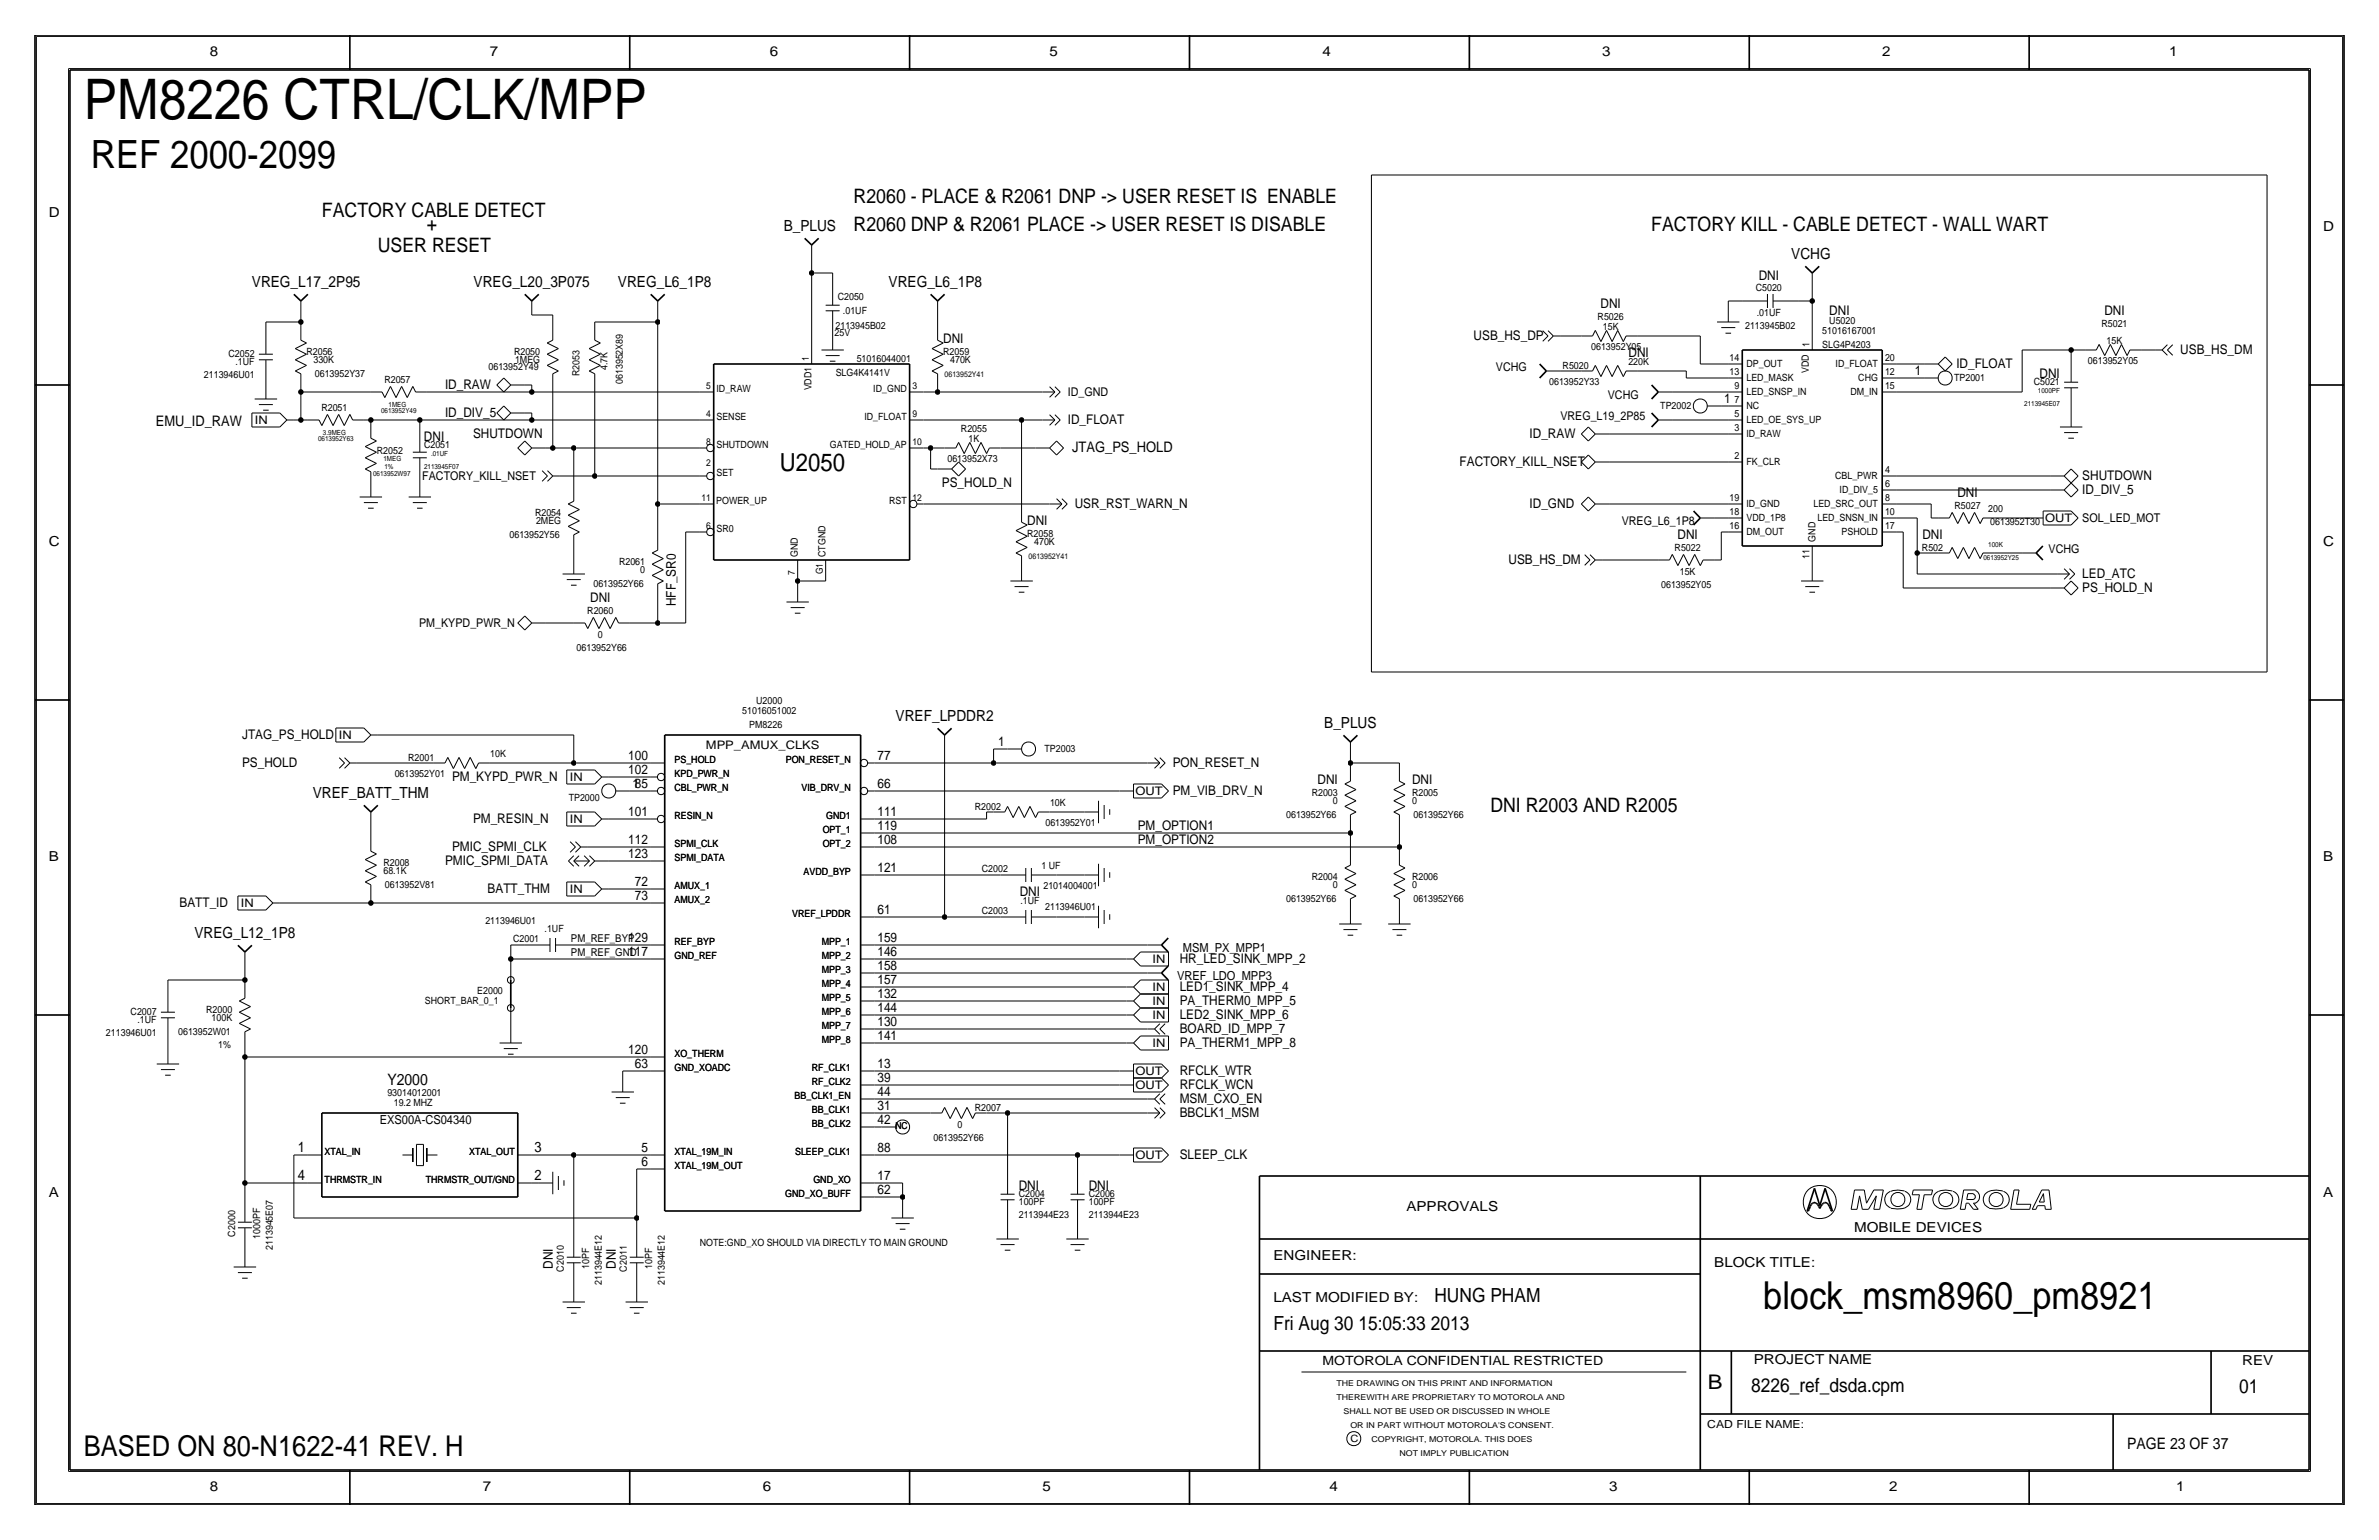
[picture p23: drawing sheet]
<svg xmlns="http://www.w3.org/2000/svg" width="432mm" height="279mm" viewBox="0 0 432 279" stroke-linecap="round" stroke-linejoin="round" font-family="sans-serif">
<defs><g id="words">
<text font-size="10.1" x="15.2" y="21.6">PM8226 CTRL/CLK/MPP</text>
<text font-size="7.1" x="16.5" y="30.5">REF 2000-2099</text>
<text font-size="7" x="320" y="237.5">block_msm8960_pm8921</text>
<text font-size="5.2" x="15.2" y="264.2">BASED ON 80-N1622-41 REV. H</text>
<text font-size="4.5" x="141.5" y="85.4">U2050</text>
<text font-size="3.7" x="310" y="252.1">B</text>
<g font-size="3.6">
<text x="58.4" y="39.4">FACTORY CABLE DETECT</text>
<text x="77.5" y="41.9">+</text>
<text x="154.9" y="41.9">R2060 DNP &amp; R2061 PLACE -&gt; USER RESET IS DISABLE</text>
<text x="154.9" y="36.8">R2060 - PLACE &amp; R2061 DNP -&gt; USER RESET IS ENABLE</text>
<text x="299.7" y="41.9">FACTORY KILL - CABLE DETECT - WALL WART</text>
<text x="68.6" y="45.7">USER RESET</text>
<text x="270.5" y="147.3">DNI R2003 AND R2005</text>
</g>
<g font-size="3.5">
<text x="260.4" y="236.2">HUNG PHAM</text>
<text x="231.1" y="241.3">Fri Aug 30 15:05:33 2013</text>
<text x="317.9" y="252.6">8226_ref_dsda.cpm</text>
<text x="406.4" y="252.7">01</text>
</g>
<g font-size="2.9">
<text x="70.3" y="196.9">Y2000</text>
<text x="386.1" y="262.9">PAGE 23 OF 37</text>
</g>
<g font-size="2.8">
<text x="142.2" y="41.9">B_PLUS</text>
<text x="325.1" y="47">VCHG</text>
<text x="45.7" y="52.1">VREG_L17_2P95</text>
<text x="86" y="52.1">VREG_L20_3P075</text>
<text x="112.2" y="52.1">VREG_L6_1P8</text>
<text x="161.3" y="52.1">VREG_L6_1P8</text>
<text x="162.6" y="130.8">VREF_LPDDR2</text>
<text x="240.4" y="132.1">B_PLUS</text>
<text x="56.8" y="144.8">VREF_BATT_THM</text>
<text x="35.3" y="170.2">VREG_L12_1P8</text>
</g>
<g font-size="2.6">
<text x="28.3" y="77.3">EMU_ID_RAW</text>
<text x="194.6" y="82">JTAG_PS_HOLD</text>
<text x="54.1" y="209">1</text>
<text x="97" y="209">3</text>
<text x="54.1" y="214.1">4</text>
<text x="97" y="214.1">2</text>
</g>
<g font-size="2.5">
<text x="38.1" y="10.2">8</text>
<text x="88.9" y="10.2">7</text>
<text x="139.7" y="10.2">6</text>
<text x="190.5" y="10.2">5</text>
<text x="240" y="10.2">4</text>
<text x="290.8" y="10.2">3</text>
<text x="341.6" y="10.2">2</text>
<text x="393.7" y="10.2">1</text>
<text x="8.9" y="39.4">D</text>
<text x="421.6" y="41.9">D</text>
<text x="8.9" y="99.1">C</text>
<text x="421.6" y="99.1">C</text>
<text x="8.9" y="156.2">B</text>
<text x="421.6" y="156.2">B</text>
<text x="8.9" y="217.2">A</text>
<text x="255.3" y="219.7">APPROVALS</text>
<text x="421.6" y="217.2">A</text>
<text x="336.5" y="223.5">MOBILE DEVICES</text>
<text x="231.1" y="228.6">ENGINEER:</text>
<text x="311.1" y="229.9">BLOCK TITLE:</text>
<text x="231.1" y="236.2">LAST MODIFIED BY:</text>
<text x="318.3" y="247.5">PROJECT NAME</text>
<text x="407" y="247.6">REV</text>
<text x="38.1" y="270.5">8</text>
<text x="87.6" y="270.5">7</text>
<text x="138.4" y="270.5">6</text>
<text x="189.2" y="270.5">5</text>
<text x="241.3" y="270.5">4</text>
<text x="292.1" y="270.5">3</text>
<text x="342.9" y="270.5">2</text>
<text x="395" y="270.5">1</text>
</g>
<g font-size="2.4">
<text x="319.2" y="50.8">DNI</text>
<text x="290.5" y="55.9">DNI</text>
<text x="332" y="57.2">DNI</text>
<text x="381.9" y="57.2">DNI</text>
<text x="171.2" y="62.2">DNI</text>
<text x="267.5" y="61.7">USB_HS_DP</text>
<text x="295.6" y="64.8">DNI</text>
<text x="395.7" y="64.3">USB_HS_DM</text>
<text x="80.8" y="70.6">ID_RAW</text>
<text x="347.5" y="68.1">1</text>
<text x="355.1" y="66.8">ID_FLOAT</text>
<text x="370.2" y="68.6">DNI</text>
<text x="80.8" y="75.7">ID_DIV_5</text>
<text x="193.8" y="77">ID_FLOAT</text>
<text x="312.9" y="73.2">1</text>
<text x="77" y="80">DNI</text>
<text x="85.9" y="79.5">SHUTDOWN</text>
<text x="277.6" y="79.5">ID_RAW</text>
<text x="170.9" y="88.4">PS_HOLD_N</text>
<text x="264.9" y="84.6">FACTORY_KILL_NSET</text>
<text x="378" y="89.7">ID_DIV_5</text>
<text x="378" y="87.1">SHUTDOWN</text>
<text x="186.4" y="95.2">DNI</text>
<text x="195.1" y="92.2">USR_RST_WARN_N</text>
<text x="277.6" y="92.2">ID_GND</text>
<text x="355.3" y="90.2">DNI</text>
<text x="304.5" y="97.8">DNI</text>
<text x="348.9" y="97.8">DNI</text>
<text x="273.8" y="102.4">USB_HS_DM</text>
<text x="378" y="104.9">LED_ATC</text>
<text x="378" y="107.4">PS_HOLD_N</text>
<text x="107.1" y="109.2">DNI</text>
<text x="122.7" y="110" transform="rotate(-90 122.7 110)">HFF_SR0</text>
<text x="43.9" y="134.1">JTAG_PS_HOLD</text>
<text x="114" y="137.9">100</text>
<text x="159.3" y="137.9">77</text>
<text x="181.2" y="135.4">1</text>
<text x="43.9" y="139.2">PS_HOLD</text>
<text x="82" y="141.7">PM_KYPD_PWR_N</text>
<text x="114" y="140.5">102</text>
<text x="114.8" y="143">185</text>
<text x="159.3" y="143">66</text>
<text x="212.9" y="139.2">PON_RESET_N</text>
<text x="239.1" y="142.2">DNI</text>
<text x="256.3" y="142.2">DNI</text>
<text x="85.9" y="149.4">PM_RESIN_N</text>
<text x="114" y="148.1">101</text>
<text x="159.3" y="148.1">111</text>
<text x="212.9" y="144.3">PM_VIB_DRV_N</text>
<text x="82" y="154.4">PMIC_SPMI_CLK</text>
<text x="114" y="155.7">123</text>
<text x="114" y="153.2">112</text>
<text x="159.3" y="153.2">108</text>
<text x="159.3" y="150.6">119</text>
<text x="206.5" y="153.2">PM_OPTION2</text>
<text x="206.5" y="150.6">PM_OPTION1</text>
<text x="80.8" y="157">PMIC_SPMI_DATA</text>
<text x="115.2" y="160.8">72</text>
<text x="159.3" y="158.2">121</text>
<text x="32.6" y="164.6">BATT_ID</text>
<text x="88.5" y="162.1">BATT_THM</text>
<text x="115.2" y="163.3">73</text>
<text x="159.3" y="165.9">61</text>
<text x="185.1" y="162.6">DNI</text>
<text x="114" y="170.9">129</text>
<text x="114" y="173.5">117</text>
<text x="159.3" y="173.5">146</text>
<text x="159.3" y="170.9">159</text>
<text x="159.3" y="178.6">157</text>
<text x="159.3" y="176">158</text>
<text x="214.1" y="179.8">LED1_SINK_MPP_4</text>
<text x="214.1" y="174.8">HR_LED_SINK_MPP_2</text>
<text x="159.3" y="183.6">144</text>
<text x="159.3" y="181.1">132</text>
<text x="214.1" y="182.4">PA_THERM0_MPP_5</text>
<text x="214.1" y="184.9">LED2_SINK_MPP_6</text>
<text x="114" y="191.3">120</text>
<text x="159.3" y="188.7">141</text>
<text x="159.3" y="186.2">130</text>
<text x="214.1" y="187.5">BOARD_ID_MPP_7</text>
<text x="214.1" y="190">PA_THERM1_MPP_8</text>
<text x="115.2" y="193.8">63</text>
<text x="159.3" y="196.3">39</text>
<text x="159.3" y="193.8">13</text>
<text x="214.1" y="197.6">RFCLK_WCN</text>
<text x="214.1" y="195.1">RFCLK_WTR</text>
<text x="159.3" y="204">42</text>
<text x="159.3" y="198.9">44</text>
<text x="159.3" y="201.4">31</text>
<text x="214.1" y="202.7">BBCLK1_MSM</text>
<text x="214.1" y="200.2">MSM_CXO_EN</text>
<text x="116.4" y="209">5</text>
<text x="159.3" y="209">88</text>
<text x="116.4" y="211.6">6</text>
<text x="159.3" y="214.1">17</text>
<text x="184.9" y="215.9">DNI</text>
<text x="197.6" y="215.9">DNI</text>
<text x="214.1" y="210.3">SLEEP_CLK</text>
<text x="159.3" y="216.7">62</text>
<text x="100.3" y="230.2" transform="rotate(-90 100.3 230.2)">DNI</text>
<text x="111.8" y="230.2" transform="rotate(-90 111.8 230.2)">DNI</text>
</g>
<g font-size="2.3">
<text x="214.7" y="172.7">MSM_PX_MPP1</text>
<text x="213.6" y="177.8">VREF_LDO_MPP3</text>
<text x="68.9" y="204">EXS00A-CS04340</text>
<text x="240" y="247.6">MOTOROLA CONFIDENTIAL RESTRICTED</text>
</g>
<g font-size="2.2">
<text x="193.8" y="71.9">ID_GND</text>
<text x="271.5" y="67.3">VCHG</text>
<text x="283.2" y="76.2">VREG_L19_2P85</text>
<text x="291.8" y="72.4">VCHG</text>
<text x="76.6" y="87.1">FACTORY_KILL_NSET</text>
<text x="294.3" y="95.2">VREG_L6_1P8</text>
<text x="378" y="94.7">SOL_LED_MOT</text>
<text x="371.8" y="100.3">VCHG</text>
<text x="76.1" y="113.8">PM_KYPD_PWR_N</text>
</g>
<g font-size="2.1">
<text x="46.3" y="76.9">IN</text>
<text x="371.2" y="94.8">OUT</text>
<text x="61.5" y="134.1">IN</text>
<text x="128.1" y="135.9">MPP_AMUX_CLKS</text>
<text x="103.4" y="141.7">IN</text>
<text x="103.4" y="149.3">IN</text>
<text x="206.1" y="144.3">OUT</text>
<text x="43.7" y="164.5">IN</text>
<text x="103.4" y="162">IN</text>
<text x="209.2" y="174.7">IN</text>
<text x="209.2" y="179.8">IN</text>
<text x="209.2" y="182.3">IN</text>
<text x="209.2" y="184.9">IN</text>
<text x="209.2" y="189.9">IN</text>
<text x="206.1" y="195.1">OUT</text>
<text x="206.1" y="197.7">OUT</text>
<text x="206.1" y="210.4">OUT</text>
</g>
<g font-size="2">
<text x="103.6" y="170.9">PM_REF_BYP</text>
<text x="103.6" y="173.5">PM_REF_GND</text>
<text x="309.9" y="259.1">CAD FILE NAME:</text>
</g>
<g font-size="1.8">
<text x="318.7" y="52.8">C5020</text>
<text x="151.6" y="59.7">2113945B02</text>
<text x="152.1" y="54.4">C2050</text>
<text x="153" y="56.9">.01UF</text>
<text x="290" y="58.1">R5026</text>
<text x="290.9" y="59.8">15K</text>
<text x="316.7" y="59.7">2113945B02</text>
<text x="318.9" y="57.4">.01UF</text>
<text x="332" y="58.8">U5020</text>
<text x="381.4" y="59.3">R5021</text>
<text x="41.5" y="64.8">C2052</text>
<text x="55.6" y="64.4">R2056</text>
<text x="56.9" y="65.9">330K</text>
<text x="93.3" y="64.4">R2050</text>
<text x="93.5" y="65.9">1MEG</text>
<text x="151.5" y="61">25V</text>
<text x="155.5" y="65.7">51016044001</text>
<text x="171.2" y="64.4">R2059</text>
<text x="172.5" y="65.9">470K</text>
<text x="288.8" y="63.5">0613952Y05</text>
<text x="313.9" y="65.5">14</text>
<text x="328.4" y="63" transform="rotate(-90 328.4 63)">1</text>
<text x="330.8" y="60.6">51016167001</text>
<text x="330.8" y="63.1">SLG4P4203</text>
<text x="342.1" y="65.5">20</text>
<text x="382.4" y="62.3">15K</text>
<text x="37" y="68.6">2113946U01</text>
<text x="42.7" y="66.3">.1UF</text>
<text x="57.2" y="68.4">0613952Y37</text>
<text x="69.8" y="69.5">R2057</text>
<text x="88.7" y="67.2">0613952Y49</text>
<text x="105.2" y="68.2" transform="rotate(-90 105.2 68.2)">R2053</text>
<text x="110.2" y="67.2" transform="rotate(-90 110.2 67.2)">4.7K</text>
<text x="113" y="69.7" transform="rotate(-90 113 69.7)">0613952X89</text>
<text x="130" y="71.1">ID_RAW</text>
<text x="147.3" y="70.8" transform="rotate(-90 147.3 70.8)">VDD1</text>
<text x="151.7" y="68.2">SLG4K4141V</text>
<text x="158.5" y="71.1">ID_GND</text>
<text x="281.2" y="69.8">0613952Y33</text>
<text x="283.6" y="67">R5020</text>
<text x="295.6" y="66.1">220K</text>
<text x="313.9" y="68.1">13</text>
<text x="314.8" y="70.6">9</text>
<text x="317" y="66.5">DP_OUT</text>
<text x="317" y="69.1">LED_MASK</text>
<text x="317" y="71.6">LED_SNSP_IN</text>
<text x="328.3" y="67.7" transform="rotate(-90 328.3 67.7)">VDD</text>
<text x="333.2" y="66.5">ID_FLOAT</text>
<text x="335.9" y="71.6">DM_IN</text>
<text x="337.3" y="69.1">CHG</text>
<text x="342.1" y="70.6">15</text>
<text x="342.1" y="68.1">12</text>
<text x="354.7" y="69.2">TP2001</text>
<text x="369.1" y="69.9">C5021</text>
<text x="379" y="66">0613952Y05</text>
<text x="58.3" y="74.6">R2051</text>
<text x="130" y="76.2">SENSE</text>
<text x="156.9" y="76.2">ID_FLOAT</text>
<text x="301.3" y="74.3">TP2002</text>
<text x="314.8" y="73.2">7</text>
<text x="314.8" y="75.7">5</text>
<text x="317" y="76.7">LED_OE_SYS_UP</text>
<text x="317" y="74.2">NC</text>
<text x="68.4" y="82.3">R2052</text>
<text x="77" y="81.3">C2051</text>
<text x="130" y="81.3">SHUTDOWN</text>
<text x="150.6" y="81.3">GATED_HOLD_AP</text>
<text x="172" y="83.8">0613952X73</text>
<text x="174.4" y="78.4">R2055</text>
<text x="175.8" y="80.1">1K</text>
<text x="314.8" y="83.3">2</text>
<text x="314.8" y="78.2">3</text>
<text x="317" y="79.2">ID_RAW</text>
<text x="130" y="86.4">SET</text>
<text x="317" y="84.3">FK_CLR</text>
<text x="333.1" y="86.9">CBL_PWR</text>
<text x="333.9" y="89.4">ID_DIV_5</text>
<text x="342.1" y="85.9">4</text>
<text x="342.1" y="88.4">6</text>
<text x="97.1" y="93.6">R2054</text>
<text x="97.3" y="95.1">2MEG</text>
<text x="130" y="91.4">POWER_UP</text>
<text x="161.4" y="91.4">RST</text>
<text x="313.9" y="93.5">18</text>
<text x="313.9" y="90.9">19</text>
<text x="317" y="91.9">ID_GND</text>
<text x="317" y="94.5">VDD_1P8</text>
<text x="329.2" y="91.9">LED_SRC_OUT</text>
<text x="329.9" y="94.5">LED_SNSN_IN</text>
<text x="342.1" y="90.9">8</text>
<text x="342.1" y="93.5">10</text>
<text x="354.8" y="92.4">R5027</text>
<text x="360.9" y="92.8">200</text>
<text x="361.2" y="95.2">0613952T30</text>
<text x="92.5" y="97.6">0613952Y56</text>
<text x="130" y="96.5">SR0</text>
<text x="144.8" y="101.1" transform="rotate(-90 144.8 101.1)">GND</text>
<text x="149.9" y="101.1" transform="rotate(-90 149.9 101.1)">CTGND</text>
<text x="186.4" y="97.4">R2058</text>
<text x="187.7" y="98.9">470K</text>
<text x="304" y="100">R5022</text>
<text x="313.9" y="96">16</text>
<text x="317" y="97">DM_OUT</text>
<text x="328.4" y="101.4" transform="rotate(-90 328.4 101.4)">11</text>
<text x="329.5" y="98.3" transform="rotate(-90 329.5 98.3)">GND</text>
<text x="334.3" y="97">PSHOLD</text>
<text x="342.1" y="96">17</text>
<text x="348.8" y="100">R502</text>
<text x="107.7" y="106.5">0613952Y66</text>
<text x="112.4" y="102.5">R2061</text>
<text x="116.2" y="104">0</text>
<text x="301.5" y="106.7">0613952Y05</text>
<text x="304.9" y="104.2">15K</text>
<text x="106.6" y="111.4">R2060</text>
<text x="104.7" y="118.1">0613952Y66</text>
<text x="108.5" y="115.7">0</text>
<text x="134.7" y="129.5">51016051002</text>
<text x="137.3" y="127.7">U2000</text>
<text x="89" y="137.3">10K</text>
<text x="136" y="132.1">PM8226</text>
<text x="189.6" y="136.5">TP2003</text>
<text x="71.6" y="141">0613952Y01</text>
<text x="74.1" y="138.1">R2001</text>
<text x="122.4" y="143.5">CBL_PWR_N</text>
<text x="122.4" y="138.4">PS_HOLD</text>
<text x="122.4" y="141">KPD_PWR_N</text>
<text x="142.6" y="138.4">PON_RESET_N</text>
<text x="145.5" y="143.5">VIB_DRV_N</text>
<text x="103.2" y="145.4">TP2000</text>
<text x="122.4" y="148.6">RESIN_N</text>
<text x="150" y="148.6">GND1</text>
<text x="177" y="147">R2002</text>
<text x="189.7" y="149.9">0613952Y01</text>
<text x="190.6" y="146.2">10K</text>
<text x="233.4" y="148.4">0613952Y66</text>
<text x="238.1" y="144.4">R2003</text>
<text x="241.9" y="145.9">0</text>
<text x="256.3" y="145.9">0</text>
<text x="256.3" y="144.4">R2005</text>
<text x="256.5" y="148.4">0613952Y66</text>
<text x="122.4" y="153.7">SPMI_CLK</text>
<text x="149.3" y="153.7">OPT_2</text>
<text x="149.3" y="151.1">OPT_1</text>
<text x="69.6" y="157.1">R2008</text>
<text x="69.6" y="158.6">68.1K</text>
<text x="69.8" y="161.1">0613952V81</text>
<text x="122.4" y="161.3">AMUX_1</text>
<text x="122.4" y="156.2">SPMI_DATA</text>
<text x="145.8" y="158.7">AVDD_BYP</text>
<text x="178.2" y="158.2">C2002</text>
<text x="189" y="157.7">1 UF</text>
<text x="189.4" y="161.3">21014004001</text>
<text x="238.1" y="159.7">R2004</text>
<text x="241.9" y="161.1">0</text>
<text x="256.3" y="161.1">0</text>
<text x="256.3" y="159.7">R2006</text>
<text x="88.1" y="167.6">2113946U01</text>
<text x="122.4" y="163.8">AMUX_2</text>
<text x="143.8" y="166.4">VREF_LPDDR</text>
<text x="178.2" y="165.9">C2003</text>
<text x="185.2" y="164.1">.1UF</text>
<text x="189.7" y="165.1">2113946U01</text>
<text x="233.4" y="163.7">0613952Y66</text>
<text x="256.5" y="163.7">0613952Y66</text>
<text x="93.1" y="170.9">C2001</text>
<text x="98.8" y="169.2">.1UF</text>
<text x="122.4" y="174">GND_REF</text>
<text x="122.4" y="171.5">REF_BYP</text>
<text x="149.2" y="174">MPP_2</text>
<text x="149.2" y="171.4">MPP_1</text>
<text x="149.2" y="179.1">MPP_4</text>
<text x="149.2" y="176.5">MPP_3</text>
<text x="23.7" y="184.1">C2007</text>
<text x="25" y="185.7">.1UF</text>
<text x="37.4" y="183.8">R2000</text>
<text x="38.4" y="185.3">100K</text>
<text x="77.1" y="182.2">SHORT_BAR_0_1</text>
<text x="86.6" y="180.3">E2000</text>
<text x="149.2" y="184.2">MPP_6</text>
<text x="149.2" y="181.6">MPP_5</text>
<text x="19.2" y="188">2113946U01</text>
<text x="32.3" y="187.8">0613952W01</text>
<text x="39.6" y="190.1">1%</text>
<text x="122.4" y="191.8">XO_THERM</text>
<text x="149.2" y="189.2">MPP_8</text>
<text x="149.2" y="186.7">MPP_7</text>
<text x="122.4" y="194.3">GND_XOADC</text>
<text x="147.4" y="194.3">RF_CLK1</text>
<text x="147.4" y="196.9">RF_CLK2</text>
<text x="70.3" y="198.8">93014012001</text>
<text x="71.5" y="200.6">19.2 MHZ</text>
<text x="144.2" y="199.4">BB_CLK1_EN</text>
<text x="147.4" y="201.9">BB_CLK1</text>
<text x="177" y="201.6">R2007</text>
<text x="58.9" y="209.5">XTAL_IN</text>
<text x="85.2" y="209.5">XTAL_OUT</text>
<text x="122.4" y="209.6">XTAL_19M_IN</text>
<text x="144.3" y="209.6">SLEEP_CLK1</text>
<text x="147.4" y="204.5">BB_CLK2</text>
<text x="169.4" y="207">0613952Y66</text>
<text x="173.8" y="204.6">0</text>
<text x="58.9" y="214.6">THRMSTR_IN</text>
<text x="77.3" y="214.6">THRMSTR_OUT/GND</text>
<text x="122.4" y="212.1">XTAL_19M_OUT</text>
<text x="147.6" y="214.6">GND_XO</text>
<text x="142.5" y="217.2">GND_XO_BUFF</text>
<text x="184.9" y="221">2113944E23</text>
<text x="184.9" y="218.7">100PF</text>
<text x="184.9" y="217.2">C2004</text>
<text x="197.6" y="218.7">100PF</text>
<text x="197.6" y="221">2113944E23</text>
<text x="197.6" y="217.2">C2006</text>
<text x="42.7" y="224.4" transform="rotate(-90 42.7 224.4)">C2000</text>
<text x="47.2" y="224.8" transform="rotate(-90 47.2 224.8)">1000PF</text>
<text x="49.5" y="226.8" transform="rotate(-90 49.5 226.8)">2113945E07</text>
<text x="127" y="226.1">NOTE:GND_XO SHOULD VIA DIRECTLY TO MAIN GROUND</text>
<text x="102.4" y="230.7" transform="rotate(-90 102.4 230.7)">C2010</text>
<text x="106.9" y="230.3" transform="rotate(-90 106.9 230.3)">10PF</text>
<text x="109.2" y="233.2" transform="rotate(-90 109.2 233.2)">2113944E12</text>
<text x="113.8" y="230.7" transform="rotate(-90 113.8 230.7)">C2011</text>
<text x="118.4" y="230.3" transform="rotate(-90 118.4 230.3)">10PF</text>
<text x="120.6" y="233.2" transform="rotate(-90 120.6 233.2)">2113944E12</text>
<text x="245.1" y="261.6">C</text>
</g>
<g font-size="1.7">
<text x="146.8" y="65.5" transform="rotate(-90 146.8 65.5)">1</text>
<text x="128.2" y="70.6">5</text>
<text x="165.6" y="70.6">3</text>
<text x="128.2" y="75.7">4</text>
<text x="165.6" y="75.7">9</text>
<text x="128.2" y="80.8">8</text>
<text x="165.6" y="80.8">10</text>
<text x="128.2" y="84.6">2</text>
<text x="127.3" y="90.9">11</text>
<text x="165.6" y="90.9">12</text>
<text x="128.2" y="96">6</text>
<text x="144.3" y="104.2" transform="rotate(-90 144.3 104.2)">7</text>
<text x="149.4" y="104.2" transform="rotate(-90 149.4 104.2)">G1</text>
<text x="162.5" y="204.9">NC</text>
</g>
<g font-size="1.5">
<text x="242.6" y="251.5">THE DRAWING ON THIS PRINT AND INFORMATION</text>
<text x="242.6" y="254">THEREWITH ARE PROPRIETARY TO MOTOROLA AND</text>
<text x="243.8" y="256.5">SHALL NOT BE USED OR DISCUSSED IN WHOLE</text>
<text x="245.1" y="259.1">OR IN PART WITHOUT MOTOROLA'S CONSENT.</text>
<text x="248.9" y="261.6">COPYRIGHT, MOTOROLA. THIS DOES</text>
<text x="254" y="264.2">NOT IMPLY PUBLICATION</text>
</g>
<g font-size="1.4">
<text x="171.4" y="68.4">0613952Y41</text>
<text x="186.7" y="101.4">0613952Y41</text>
</g>
<g font-size="1.3">
<text x="369.9" y="71.4">1000PF</text>
<text x="69.2" y="74.9">0613952Y49</text>
<text x="70.5" y="73.8">1MEG</text>
<text x="367.4" y="73.7">2113945E07</text>
<text x="57.7" y="80">0613952Y63</text>
<text x="58.6" y="78.8">3.9MEG</text>
<text x="69.6" y="83.6">1MEG</text>
<text x="78.2" y="82.8">.01UF</text>
<text x="67.7" y="86.4">0613952W97</text>
<text x="69.8" y="85.1">1%</text>
<text x="77" y="85.1">2113945F07</text>
<text x="360" y="101.6">0613952Y25</text>
<text x="360.9" y="99.2">100K</text>
</g>
</g></defs>
<g fill="none" stroke="#000" stroke-width=".3">
<path d="M6.3 6.3v266.7zM6.4 6.3h419zM12.7 12.7h406.4zM12.7 12.7v254zM63.5 6.3v6.4zM114.3 6.3v6.4zM165.1 6.3v6.4zM215.9 6.3v6.4zM266.7 6.3v6.4zM317.5 6.3v6.4zM368.3 6.3v6.4zM419.1 12.7v254z"/>
<path d="M425.4 6.3v266.7zM53.3 53.4l1.3 1.2zM54.6 54.6l1.3-1.2zM95.3 53.4l1.2 1.2zM96.5 54.6l1.3-1.2zM118.1 53.4l1.3 1.2zM119.4 54.6l1.2-1.2zM146 43.2l1.3 1.3zM147.3 44.4l1.3-1.2zM168.9 53.4l1.3 1.2zM170.2 54.6l1.2-1.2zM327.7 48.3l1.2 1.2z"/>
<path d="M328.9 49.5l1.3-1.2zM6.3 69.8h6.4zM129.5 66h35.6zM129.5 66v35.6zM165.1 66v35.6zM279.5 66l1.2 1.3zM280.7 67.3l-1.2 1.3zM299.8 74.9l1.2 1.3zM299.8 69.8l1.2 1.3zM301 71.1l-1.2 1.3zM301 76.2l-1.2 1.3zM316.2 63.5h25.4z"/>
<path d="M316.2 63.5v35.6zM341.6 63.5v35.6zM419.1 69.8h6.3zM307.4 92.7l1.2 1.3zM308.6 94l-1.2 1.3zM316.2 99.1h25.4zM370.8 99.1l-1.2 1.2zM129.5 101.6h35.6zM369.6 100.3l1.2 1.3zM6.3 127h6.4zM120.6 133.3h35.6zM120.6 133.3v86.4z"/>
<path d="M156.2 133.3v86.4zM170.2 132.1l1.2 1.2zM171.5 133.4l1.2-1.3zM243.8 133.4l1.3 1.2zM245.1 134.6l1.3-1.2zM419.1 127h6.3zM66 146.1l1.3 1.2zM67.3 147.3l1.3-1.2zM43.2 171.5l1.2 1.2zM44.5 172.7l1.2-1.2zM92.7 177.8v5.1zM210.8 171.5l1.2 1.2z"/>
<path d="M210.8 176.5l1.2 1.3zM212 170.2l-1.2 1.2zM212 175.3l-1.2 1.2zM6.3 184.1h6.4zM419.1 184.1h6.3zM58.4 201.9h35.6zM58.4 201.9v15.3zM58.4 217.2h35.6zM74.9 208.3v2.5zM77.5 208.3v2.5zM94 201.9v15.3zM120.6 219.7h35.6z"/>
<path d="M228.6 213.4v53.3zM228.6 213.4h190.5zM308.6 213.4v53.3zM328 219.7h.2zM328.4 219.4l-.2 .3zM328.6 218.8l-.2 .6zM328.8 218.5l-.2 .3zM329 218.3l.2-.1zM329 218.3l-.2 .2zM329.2 218.2h.2zM329.3 215.6l-1.3 4.1zM329.3 215.6l1 3.1z"/>
<path d="M329.4 218.2l.2 .1zM329.6 218.3l.3 .2zM329.9 218.5l.2 .3zM330.1 218.8l.2 .5zM330.5 218.8l-.2 .5zM330.8 218.5l-.3 .3zM331 218.3l-.2 .2zM331 218.3l.2-.1zM331.2 218.2h.2zM331.3 215.6l1.3 4.1zM331.3 215.6l-1 3.1zM331.4 218.2l.2 .1z"/>
<path d="M331.6 218.3l.2 .2zM331.8 218.5l.2 .3zM332 218.8l.3 .6zM332.3 219.4l.1 .3zM332.4 219.7h.2zM228.6 231.1h80zM228.6 224.8h190.5zM228.6 245.1h190.5zM308.6 256.5h110.5zM314.2 245.1v11.4zM383.5 256.5v10.2zM401.3 245.1v11.4z"/>
<path d="M6.4 273h419zM12.7 266.7h406.4zM63.5 266.7v6.3zM114.3 266.7v6.3zM165.1 266.7v6.3zM215.9 266.7v6.3zM266.7 266.7v6.3zM317.5 266.7v6.3zM368.3 266.7v6.3z"/>
</g>
<g fill="none" stroke="#000" stroke-width=".18">
<path d="M6.6 6.6h418.6zM6.6 6.6v266.2zM12.4 12.4v254.6zM12.4 12.4h407zM419.4 12.4v254.6zM425.2 6.6v266.2zM248.9 31.8v90.1zM248.9 31.8h162.6zM411.5 31.8v90.1zM48.3 58.4h6.3zM48.3 58.4v1.3zM48.3 59.7v4.6z"/>
<path d="M54.6 57.1v1.3zM54.6 58.4v1.3zM54.6 54.6v2.6zM54.6 59.7v2zM96.5 57.2h3.8zM96.5 54.6v2.6zM100.3 57.2v2.5zM100.3 59.7v2zM107.9 58.4h11.5zM107.9 58.4v1.3zM107.9 59.7v2zM119.4 58.4v33z"/>
<path d="M119.4 57.1v1.3zM119.4 54.6v2.6zM147.3 49.5h3.8zM147.3 47v2.5zM147.3 49.5v14zM147.3 44.5v2.5zM149.9 56.4h2.5zM149.9 55.4h2.5zM151.1 49.5v1.3zM151.1 56.4v4.6zM151.1 50.8v4.6zM170.2 57.2v2.5z"/>
<path d="M170.2 54.6v2.6zM170.2 59.7v2zM280 60l1 1zM281 60l.9 1zM289.6 59.9l-.5 1.1zM289.6 59.9l1 2.1zM291.6 59.9l-1 2.1zM291.6 59.9l1 2.1zM293.6 59.9l-1 2.1zM293.6 59.9l1 2.1zM311.7 58.4h4zM312.4 59.4h2.6z"/>
<path d="M313.7 54.6v1.3zM313.7 55.9v2.5zM313.7 54.6h2.5zM316.2 54.6h4.6zM320.8 53.3v2.6zM321.8 53.3v2.6zM321.8 54.6h4.6zM326.4 54.6h2.5zM328.9 54.6v6.4zM328.9 52.1v2.5zM328.9 49.5v2.6zM45.7 74.9h5.1z"/>
<path d="M45.7 74.9v2.6zM45.7 77.5h5.1zM46.2 72.4h4.1zM47 73.4h2.5zM47 65.3h2.5zM47 64.3h2.5zM47.8 74.4h1zM48.3 69.9v2.5zM48.3 65.3v4.5zM50.8 74.9l1.3 1.3zM52.1 76.2h1.2zM52.1 76.2l-1.3 1.3z"/>
<path d="M53.3 76.2h1.3zM53.6 63.2l2 1.1zM53.6 67.3l2-1zM53.6 65.3l2-1zM53.6 65.3l2 1zM53.6 63.2l2-1zM53.6 67.3l1 .5zM54.6 61.7l1 .5zM54.6 76.2h1.3zM54.6 71.1h12.7zM54.6 69.8v1.3zM54.6 71.1v5.1z"/>
<path d="M54.6 67.8v2zM55.9 76.2h2zM57.9 76.2l.5 1zM59.4 75.2l-1 2zM59.4 75.2l1.1 2zM61.5 75.2l1 2zM61.5 75.2l-1 2zM63.5 75.2l-1 2zM63.5 75.2l.5 1zM64 76.2h2zM66 76.2h1.3zM67.3 79.5l1 .5z"/>
<path d="M67.3 71.1h2zM67.3 76.2h8.9zM67.3 76.2v1.3zM67.3 77.5v2zM69.3 71.1l.5 1zM70.9 70.1l1 2zM70.9 70.1l-1 2zM72.9 70.1l1 2zM72.9 70.1l-1 2zM74.9 70.1l.5 1zM74.9 70.1l-1 2zM75.4 71.1h2.1z"/>
<path d="M76.2 76.2v1.3zM76.2 77.5v4.5zM76.2 76.2h20.3zM77.5 71.1h19zM90.2 69.8l1.2 1.3zM90.2 74.9l1.2 1.3zM91.4 68.6l1.3 1.2zM91.4 73.7l1.3 1.2zM91.4 68.6l-1.2 1.3zM91.4 73.7l-1.2 1.2zM92.7 69.8l-1.3 1.3zM92.7 74.9l-1.3 1.3z"/>
<path d="M92.7 69.8h2.5zM92.7 74.9h2.5zM95.2 74.9h1.3zM95.3 69.8h1.2zM96.5 76.2h30.5zM96.5 74.9v1.3zM96.5 69.8v1.3zM96.5 71.1h30.5zM99.3 64.3l2-1.1zM99.3 66.3l2 1zM99.3 62.2l1-.5zM99.3 64.3l2 1z"/>
<path d="M99.3 66.3l2-1zM99.3 62.2l2 1zM100.3 69.8v11.5zM100.3 67.8v2zM100.3 67.8l1-.5zM106.9 65.3l2.1-1zM106.9 65.3l2.1 1zM106.9 63.2l2.1-1zM106.9 67.3l1 .5zM106.9 63.2l2.1 1.1zM106.9 67.3l2.1-1zM107.9 69.8v16.6z"/>
<path d="M107.9 67.8v2zM108 61.7l1 .5zM127 71.1h2.5zM127 76.2h2.5zM147.3 63.5v2.5zM149.1 63.5h4.1zM149.9 64.5h2.5zM150.6 65.5h1zM151.1 61v2.5zM165.1 71.1h2.5zM165.1 76.2h2.5zM167.6 76.2h17.8z"/>
<path d="M167.6 71.1h2.6zM169.2 65.3l2-1zM169.2 65.3l2 1zM169.2 63.2l2-1zM169.2 67.3l1 .5zM169.2 63.2l2 1.1zM169.2 67.3l2-1zM170.2 71.1h19zM170.2 69.8v1.3zM170.2 67.8v2zM170.2 61.7l1 .5zM185.4 76.2v16.5z"/>
<path d="M185.4 76.2h3.8zM189.2 71.1h2.3zM189.2 76.2h2.3zM190.5 72.1l1-1zM190.5 77.2l1-1zM190.5 70.2l1 .9zM190.5 75.2l1 1zM191.5 70.2l.9 .9zM191.5 75.2l.9 1zM191.5 72.1l.9-1zM191.5 77.2l.9-1zM280 61.9l1-.9z"/>
<path d="M280.7 67.3h2.5zM281.9 61l-.9 .9zM281.9 61h1.3zM283.2 61h3.8zM283.2 67.3h3.8zM287 78.7l1.3 1.3zM287 61h2.1zM287 67.3h2.1zM288.3 77.5l1.3 1.2zM288.3 77.5l-1.3 1.2zM289.6 66.3l-.5 1zM289.6 78.7l-1.3 1.3z"/>
<path d="M289.6 66.3l1 2zM289.6 78.7h2.5zM291.6 66.3l-1 2zM291.6 66.3l1 2zM292.1 78.7h21.6zM293.6 66.3l-1 2zM293.6 66.3l1 2zM295.1 61l-.5 1zM295.1 67.3l-.5 1zM295.1 61h2.1zM295.1 67.3h2.1zM297.2 61h11.4z"/>
<path d="M297.2 67.3h8.9zM301 71.1h2.5zM301 76.2h2.5zM303.5 76.2h10.2zM303.5 71.1h10.2zM306.1 68.6h7.6zM306.1 67.3v1.3zM308.6 61v5zM308.6 66h5.1zM309.9 73.7h2.5zM312.4 73.7h1.3zM313.2 60.5h1z"/>
<path d="M313.7 66h2.5zM313.7 68.6h2.5zM313.7 71.1h2.5zM313.7 78.7h2.5zM313.7 76.2h2.5zM313.7 73.7h2.5zM328.9 61v2.5zM341.6 71.1h2.6zM341.6 68.6h2.6zM341.6 66h2.6zM344.2 68.6h5zM344.2 66h5z"/>
<path d="M344.2 71.1h22.8zM349.2 68.6h2.6zM349.2 66h2.6zM351.8 66l1.3 1.3zM351.8 66l1.3-1.2zM353.1 64.8l1.2 1.2zM354.3 66l-1.2 1.3zM367 63.5h8.9zM367 63.5v7.6zM373.9 77.5h4.1zM374.6 78.5h2.6zM374.6 70.4h2.6z"/>
<path d="M374.6 69.3h2.6zM375.4 79.5h1zM375.9 63.5v1.3zM375.9 74.9v2.6zM375.9 70.4v4.5zM375.9 64.8v4.5zM375.9 63.5h2.6zM378.5 63.5h2zM381 62.5l-.5 1zM381 62.5l1 2zM383 62.5l-1 2zM383 62.5l1 2z"/>
<path d="M385.1 62.5l-1.1 2zM385.1 62.5l1 2zM386.6 63.5h2zM386.6 63.5l-.5 1zM388.6 63.5h2.6zM391.2 63.5h1.2zM392.4 63.5l1 1zM393.4 63.5l1 1zM393.4 62.5l-1 1zM394.4 62.5l-1 1zM65.3 90.2h4zM66 91.2h2.6z"/>
<path d="M66.3 85.1l2-1zM66.3 81l2 1zM66.3 85.1l1 .5zM66.3 83.1l2 1zM66.3 83.1l2-1.1zM66.3 81l2-1zM66.8 92.2h1zM67.3 85.6v2zM67.3 87.6v2.6zM74.2 90.2h4zM74.9 83.1h2.6zM74.9 82h2.6z"/>
<path d="M74.9 91.2h2.6zM75.7 92.2h1zM76.2 83.1v4.5zM76.2 87.6v2.6zM94 81.3l1.2 1.3zM95.2 80l-1.2 1.3zM95.3 80l1.2 1.3zM96.5 81.3h2.6zM96.5 81.3l-1.2 1.3zM98.4 85.4l1 1zM99.1 81.3h1.2zM99.4 86.4l-1 .9z"/>
<path d="M99.4 85.4l.9 1zM100.3 81.3h3.8zM100.3 86.4l-.9 .9zM100.3 86.4h1.3zM101.6 86.4h6.3zM103.1 93.5l2.1 1zM103.1 95.5l2.1-1zM103.1 91.4l2.1 1.1zM103.1 93.5l2.1-1zM103.1 95.5l2.1 1zM103.1 91.4l1-.5zM104.1 97l1.1-.5z"/>
<path d="M104.1 81.3h22.9zM104.1 99.1v2.5zM104.1 81.3v7.6zM104.1 88.9v2zM104.1 97v2.1zM107.9 86.4h19.1zM119.4 91.4v6.4zM119.4 97.8v2zM119.4 91.4h7.6zM124.5 96.5h2.5zM124.5 96.5v16.5zM127 86.4h1.3z"/>
<path d="M127 96.5h1.3zM127 91.4h2.5zM127 81.3h1.3zM165.1 81.3h2.5zM166.4 91.4h1.2zM167.6 81.3h1.3zM167.6 91.4h22.9zM168.9 85.1h1.3zM168.9 81.3v3.8zM168.9 81.3h2.5zM170.2 85.1h2.5zM171.5 81.3h2z"/>
<path d="M172.7 85.1l1.3 1.3zM172.7 85.1l1.3-1.3zM174 80.3l1 2zM174 83.8l1.3 1.3zM174 80.3l-.5 1zM175.3 85.1l-1.3 1.3zM176 80.3l-1 2zM176 80.3l1 2zM178.1 80.3l-1.1 2zM178.1 80.3l1 2zM179.6 81.3l-.5 1zM179.6 81.3h2z"/>
<path d="M181.6 81.3h6.4zM184.4 98.3l2-1zM184.4 98.3l2 1zM184.4 96.3l2-1zM184.4 96.3l2 1zM185.4 92.7v2zM185.4 94.7l1 .5zM188 81.3h2.5zM190.5 91.4h2.2zM190.5 81.3l1.3 1.3zM190.5 81.3l1.3-1.3zM191.8 92.4l.9-1z"/>
<path d="M191.8 80l1.2 1.3zM191.8 90.5l.9 .9zM192.7 92.4l1-1zM192.7 90.5l1 .9zM193 81.3l-1.2 1.3zM287 91.4l1.3 1.3zM287 83.8l1.3 1.3zM288.3 90.2l1.3 1.2zM288.3 82.5l1.3 1.3zM288.3 90.2l-1.3 1.2zM288.3 82.5l-1.3 1.3zM289.6 91.4l-1.3 1.3z"/>
<path d="M289.6 83.8l-1.3 1.3zM289.6 91.4h2.5zM289.6 83.8h2.5zM292.1 91.4h21.6zM292.1 83.8h21.6zM308.6 94h2.5zM311.2 94h2.5zM312.4 96.5v5.1zM312.4 96.5h1.3zM313.7 83.8h2.5zM313.7 94h2.5zM313.7 96.5h2.5z"/>
<path d="M313.7 91.4h2.5zM328.9 99.1v2.5zM341.6 96.5h2.6zM341.6 94h2.6zM341.6 91.4h2.6zM341.6 88.9h2.6zM341.6 86.4h2.6zM344.2 94h3.8zM344.2 96.5h1.2zM344.2 91.4h6.3zM344.2 88.9h27.9zM344.2 86.4h27.9z"/>
<path d="M345.4 96.5v10.2zM348 94v6.3zM350.5 94h1.3zM350.5 91.4v2.6zM351.8 94h2zM354.3 99.3l-.5 1zM354.3 93l-.5 1zM354.3 99.3l1 2zM354.3 93l1 2zM356.4 99.3l-1.1 2zM356.4 99.3l1 2zM356.4 93l-1.1 2z"/>
<path d="M356.4 93l1 2zM358.4 99.3l-1 2zM358.4 93l-1 2zM358.4 99.3l1 2zM358.4 93l1 2zM359.9 94l-.5 1zM359.9 94h2zM361.9 94h6.4zM368.3 94h2.5zM370.8 92.7h5.1zM370.8 95.2h5.1zM370.8 92.7v2.5z"/>
<path d="M372.1 88.9h2.6zM372.1 86.4h2.6zM374.6 88.9l1.3 1.3zM374.6 88.9l1.3-1.3zM374.6 86.4l1.3 1.2zM375.9 87.6l1.3 1.3zM375.9 92.7l1.3 1.3zM375.9 85.1l1.3 1.3zM375.9 85.1l-1.3 1.3zM377.2 88.9l-1.3 1.3zM377.2 94l-1.3 1.3zM377.2 86.4l-1.3 1.2z"/>
<path d="M94 113l1.2 1.3zM95.2 111.8l-1.2 1.2zM95.3 111.8l1.2 1.2zM96.5 113h2.6zM96.5 113l-1.2 1.3zM99.1 113h5zM102.1 104.1h4.1zM102.9 105.2h2.5zM103.6 106.2h1zM104.1 113h2.1zM104.1 101.6v2.5zM106.2 113l.5 1z"/>
<path d="M107.7 112l-1 2zM107.7 112l1 2zM109.7 112l1 2zM109.7 112l-1 2zM111.8 112l.5 1zM111.8 112l-1.1 2zM112.3 113h2zM114.3 113h5.1zM118.4 102.4l2-1.1zM118.4 104.4l2 1zM118.4 100.3l1-.5zM118.4 102.4l2 1z"/>
<path d="M118.4 104.4l2-1zM118.4 100.3l2 1zM119.4 113h5.1zM119.4 107.9v5.1zM119.4 105.9v2zM119.4 105.9l1-.5zM142.7 109.2h4.1zM143.5 110.2h2.5zM144.3 111.3h1zM144.8 105.4h5.1zM144.8 104.1v1.3zM144.8 105.4v1.3z"/>
<path d="M144.8 106.7v2.5zM144.8 101.6v2.5zM149.9 104.1v1.3zM149.9 101.6v2.5zM183.4 105.4h4.1zM184.2 106.4h2.5zM184.4 100.3l1 .5zM184.4 100.3l2-1zM184.9 107.4h1zM185.4 102.9v2.5zM185.4 100.8v2.1zM287.6 100.6l1 1z"/>
<path d="M287.6 102.6l1-1zM288.6 102.6l1-1zM288.6 100.6l1 1zM289.6 101.6h1.2zM290.8 101.6h10.2zM301 101.6h2zM303.5 100.6l-.5 1zM303.5 100.6l1 2zM305.6 100.6l-1.1 2zM305.6 100.6l1 2zM307.6 100.6l-1 2zM307.6 100.6l1 2z"/>
<path d="M309.1 101.6l-.5 1zM309.1 101.6h2zM311.1 101.6h1.3zM326.9 105.4h4.1zM327.7 106.4h2.5zM328.4 107.4h1zM328.9 101.6v1.3zM328.9 102.9v2.5zM345.4 106.7h26.7zM348 100.3h3.8zM348 100.3v3.8zM348 104.1h25.4z"/>
<path d="M351.8 100.3h2zM359.9 100.3l-.5 1zM359.9 100.3h2zM361.9 100.3h5.1zM367 100.3h2.6zM372.1 106.7h2.6zM373.4 104.1h2.2zM374.6 103.2l1 .9zM374.6 105.1l1-1zM374.6 106.7l1.3 1.2zM375.6 105.1l1-1zM375.6 103.2l1 .9z"/>
<path d="M375.9 105.4l1.3 1.3zM375.9 105.4l-1.3 1.3zM377.2 106.7l-1.3 1.2zM61 132.1h5zM61 132.1v2.5zM61 134.6h5zM61.6 137.5l.9 .9zM62.5 138.4l-.9 1zM62.5 137.5l1 .9zM63.5 138.4l-1 1zM63.5 138.4h1.3zM64.8 138.4h13.9z"/>
<path d="M66 132.1l1.3 1.2zM67.3 133.3h1.3zM67.3 133.3l-1.3 1.3zM68.6 133.3h35.5zM78.7 138.4h2.1zM81.3 137.4l-.5 1zM81.3 137.4l1 2zM83.3 137.4l-1 2zM83.3 137.4l1 2zM85.3 137.4l-1 2zM85.3 137.4l1.1 2zM86.9 138.4l-.5 1z"/>
<path d="M86.9 138.4h2zM88.9 138.4h15.2zM102.9 139.7h5.1zM102.9 139.7v2.5zM104.1 138.4h14zM104.1 133.3v5.1zM107.9 139.7l1.3 1.3zM118.1 138.4h2.5zM157.5 138.4h1.2zM158.8 138.4h21.5zM171.4 135.9v30.5zM171.4 133.4v2.5z"/>
<path d="M180.3 135.9v2.5zM180.3 135.9h2.6zM180.3 138.4h28zM182.9 135.9h2.5zM208.3 138.4h2.2zM209.5 139.4l1-1zM209.6 137.5l.9 .9zM210.5 137.5l1 .9zM210.5 139.4l1-1zM245.1 138.4h8.9zM245.1 138.4v1.3zM245.1 137.2v1.2z"/>
<path d="M245.1 134.6v2.6zM245.1 139.7v2zM248.9 121.9h162.6zM254 138.4v1.3zM254 139.7v2zM66.3 156l2 1zM66.3 158l2-1zM66.3 158l2 1zM66.3 156l2-1.1zM67.3 154.4l1 .5zM67.3 149.9v2.5zM67.3 147.3v2.6z"/>
<path d="M67.3 152.4v2zM102.9 147.3h5.1zM102.9 147.3v2.6zM102.9 149.9h5.1zM102.9 142.2h5.1zM103.2 156.2l.9-1zM103.2 156.2l.9 1zM103.5 152.7l.9 1zM104.1 156.2l1 1zM104.1 156.2h2.9zM104.1 156.2l1-1zM104.4 153.7l-.9 .9z"/>
<path d="M104.4 152.7l1 1zM105.4 153.7l-1 .9zM105.4 153.7h1.3zM106 155.2l1 1zM106 157.2l1-1zM106.7 153.7h11.4zM107 155.2l.9 1zM107 157.2l1-1zM107.9 147.3l1.3 1.3zM108 156.2h2.5zM109.2 148.6l-1.2 1.3zM109.2 141l-1.2 1.2z"/>
<path d="M109.2 148.6h1.3zM109.2 141h1.3zM110.5 148.6h7.6zM110.5 156.2h7.6zM110.5 141h7.6zM111.8 143.5h2.5zM114.3 143.5h3.8zM118.1 141h1.3zM118.1 143.5h1.3zM118.1 148.6h1.3zM118.1 156.2h2.5zM118.1 153.7h2.5z"/>
<path d="M156.2 158.8h2.5zM156.2 148.6h2.5zM156.2 151.1h2.5zM156.2 153.7h2.5zM157.5 143.5h1.2zM158.7 158.8h22.9zM158.7 153.7h95.3zM158.7 151.1h86.4zM158.7 148.6h20.4zM158.8 143.5h44.4zM179.1 147.3h1.2zM179.1 147.3v1.3z"/>
<path d="M180.3 147.3h2.1zM181.6 158.8h4.6zM182.9 146.3l-.5 1zM182.9 146.3l1 2zM184.9 146.3l-1 2zM184.9 146.3l1 2zM186.2 157.5v2.5zM186.9 146.3l-1 2zM186.9 146.3l1.1 2zM187.2 158.8h4.6zM187.2 157.5v2.5zM188.5 147.3l-.5 1z"/>
<path d="M188.5 147.3h2zM190.5 147.3h6.3zM191.8 158.8h5zM196.9 147.3h2.5zM196.9 158.8h2.5zM199.4 145.3v4.1zM199.4 156.7v4.1zM200.4 146v2.6zM200.4 157.5v2.5zM201.4 146.8v1zM201.4 158.2v1.1zM203.2 143.5h2.5z"/>
<path d="M205.7 142.2h5.1zM205.7 144.8h5.1zM205.7 142.2v2.6zM210.8 142.2l1.3 1.3zM212.1 143.5l-1.3 1.3zM244.1 144.3l2-1zM244.1 146.3l2 1zM244.1 142.2l1-.5zM244.1 159.5l2-1zM244.1 157.5l1-.5zM244.1 144.3l2 1zM244.1 146.3l2-1z"/>
<path d="M244.1 142.2l2 1.1zM244.1 159.5l2 1zM244.1 157.5l2 1zM245.1 151.1v3.8zM245.1 149.9v1.2zM245.1 147.8v2.1zM245.1 154.9v2.1zM245.1 147.8l1-.5zM253 145.3l2-1zM253 145.3l2 1zM253 143.3l2-1.1zM253 147.3l1 .5z"/>
<path d="M253 158.5l2-1zM253 143.3l2 1zM253 147.3l2-1zM253 158.5l2 1zM254 153.7v1.2zM254 149.9v3.8zM254 147.8v2.1zM254 154.9v2.1zM254 141.7l1 .5zM254 157l1 .5zM30.5 177.8h13.9zM30.5 177.8v1.3z"/>
<path d="M30.5 179.1v4.5zM43.2 162.6h5.1zM43.2 162.6v2.5zM43.2 165.1h5.1zM44.4 177.8v1.3zM44.4 175.3v2.5zM44.4 172.7v2.6zM44.4 179.1v2zM48.3 162.6l1.2 1.2zM49.5 163.8l-1.2 1.3zM49.5 163.8h1.3zM50.8 163.8h16.5z"/>
<path d="M66.3 160l2-1zM66.3 160l1 .5zM67.3 163.8h50.8zM67.3 162.6v1.2zM67.3 160.5v2.1zM92.7 174h25.4zM92.7 171.4v2.6zM92.7 174v1.3zM92.7 175.3v2.5zM92.7 171.4h2.5zM95.2 171.4h4.6zM99.8 170.2v2.5z"/>
<path d="M100.8 171.4h4.6zM100.8 170.2v2.5zM102.9 160h5.1zM102.9 160v2.6zM102.9 162.6h5.1zM105.4 171.4h12.7zM107.9 160l1.3 1.3zM109.2 161.3l-1.2 1.3zM109.2 161.3h1.3zM110.5 161.3h7.6zM118.1 161.3h2.5zM118.1 163.8h2.5z"/>
<path d="M118.1 171.4h2.5zM118.1 174h2.5zM156.2 166.4h2.5zM156.2 171.4h2.5zM156.2 174h2.5zM156.2 176.5h2.5zM156.2 179.1h2.5zM158.7 166.4h12.7zM158.7 179.1h45.8zM158.7 174h45.8zM158.8 176.5h49.5zM158.8 171.4h49.5z"/>
<path d="M171.4 166.4h10.2zM181.6 166.4h4.6zM186.2 165.1v2.5zM187.2 166.4h4.6zM187.2 165.1v2.5zM191.8 166.4h5zM196.9 166.4h2.5zM199.4 164.3v4.1zM200.4 165.1v2.5zM201.4 165.9v1zM204.5 174h1.2zM204.5 179.1h1.2z"/>
<path d="M205.7 174l1.3 1.3zM205.7 179.1l1.3 1.2zM207 172.7l-1.3 1.3zM207 177.8l-1.3 1.3zM207 172.7h5.1zM207 175.3h5.1zM207 177.8h5.1zM208.3 171.4h2.5zM208.3 176.5h2.5zM212.1 172.7v2.6zM212.1 177.8v2.5zM243.1 167.6h4z"/>
<path d="M243.8 168.7h2.6zM244.1 161.5l2 1.1zM244.1 161.5l2-1zM244.6 169.7h1zM245.1 165.1v2.5zM245.1 163.1v2zM245.1 163.1l1-.5zM252 167.6h4zM252.7 168.7h2.6zM253 160.5l2-1zM253 160.5l2 1zM253 162.6l1 .5z"/>
<path d="M253 162.6l2-1.1zM253.5 169.7h1zM254 165.1v2.5zM254 163.1v2zM28.4 193h4.1zM29.2 194.1h2.5zM29.2 184.7h2.5zM29.2 183.6h2.6zM30 195.1h1zM30.5 189.2v1.3zM30.5 190.5v2.5zM30.5 184.7v4.5z"/>
<path d="M43.4 183.6l2.1-1zM43.4 185.7l2.1 1zM43.4 181.6l1.1-.5zM43.4 183.6l2.1 1.1zM43.4 185.7l2.1-1zM43.4 181.6l2.1 1zM44.4 191.8h73.7zM44.4 189.2v2.6zM44.4 191.8v22.8zM44.4 187.2v2zM44.5 187.2l1-.5zM90.7 189.2h4z"/>
<path d="M91.4 190.2h2.6zM92.2 191.3h1zM92.7 185.4v1.3zM92.7 182.9v2.5zM92.7 186.7v2.5zM111 198.1h4.1zM111.8 199.1h2.5zM113 194.3h5.1zM113 194.3v1.3zM113 195.6v2.5zM118.1 191.8h2.5zM118.1 194.3h2.5z"/>
<path d="M156.2 199.4h2.5zM156.2 181.6h2.5zM156.2 184.1h2.5zM156.2 186.7h2.5zM156.2 189.2h2.5zM156.2 196.8h2.5zM156.2 194.3h2.5zM158.7 181.6h45.8zM158.7 184.1h45.8zM158.7 186.7h49.6zM158.7 189.2h45.8zM158.7 196.8h44.5z"/>
<path d="M158.7 199.4h49.6zM158.8 194.3h44.4zM203.2 194.3h2.5zM203.2 196.8h2.5zM204.5 181.6h1.2zM204.5 184.1h1.2zM204.5 189.2h1.2zM205.7 181.6l1.3 1.3zM205.7 184.1l1.3 1.3zM205.7 189.2l1.3 1.3zM205.7 193h5.1zM205.7 195.6h5.1z"/>
<path d="M205.7 193v2.6zM205.7 198.1h5.1zM205.7 195.6v2.5zM207 180.3l-1.3 1.3zM207 182.9l-1.3 1.2zM207 188l-1.3 1.2zM207 180.3h5.1zM207 182.9h5.1zM207 185.4h5.1zM207 188h5.1zM207 190.5h5.1zM208.3 186.7h1.2z"/>
<path d="M208.3 199.4h1.2zM209.5 186.7l1 1zM209.5 199.4l1 1zM210.5 186.7l1 1zM210.5 185.7l-.9 1zM210.5 199.4l1 1zM210.5 198.4l-.9 1zM210.8 193l1.3 1.3zM210.8 195.6l1.3 1.2zM211.5 185.7l-1 1zM211.5 198.4l-1 1zM212.1 180.3v2.6z"/>
<path d="M212.1 182.9v2.5zM212.1 188v2.5zM212.1 194.3l-1.3 1.3zM212.1 196.8l-1.3 1.3zM44.4 214.6h11.5zM44.4 214.6v2.6zM44.4 217.2v4.5zM53.3 209.5h2.6zM53.3 209.5v11.5zM55.9 209.5h2.5zM55.9 214.6h2.5zM73.1 209.5h1.8z"/>
<path d="M75.6 207.6h1.3zM75.6 207.6v3.9zM75.6 211.5h1.3zM76.9 207.6v3.9zM77.5 209.5h1.9zM94 209.5h2.5zM94 214.6h2.5zM96.5 214.6h1.3zM96.5 209.5h7.6zM97.8 214.6h2.5zM100.3 212.6v4.1zM101.3 213.4v2.5z"/>
<path d="M102.4 214.1v1zM104.1 209.5h14zM104.1 209.6v13.9zM112.5 200.2h1zM115.6 212.1h2.5zM115.6 212.1v8.9zM118.1 209.5h2.5zM118.1 212.1h2.5zM156.2 201.9h2.5zM156.2 204.5h2.5zM156.2 209.5h2.5zM156.2 214.6h2.5z"/>
<path d="M156.2 217.2h2.5zM158.7 217.2h5.1zM158.7 214.6h5.1zM158.7 209.5h36.9zM158.7 204.5h1.3zM158.7 201.9h10.2zM160 204.5h2.6zM163.8 214.6v2.6zM163.8 217.2v1.2zM163.8 218.4v2.6zM168.9 201.9h2zM171.4 200.9l-.5 1z"/>
<path d="M171.5 200.9l1 2zM173.5 200.9l-1 2zM173.5 200.9l1 2zM175.5 200.9l1 2zM175.5 200.9l-1 2zM177 201.9l-.5 1zM177 201.9h2.1zM179.1 201.9h3.8zM181.6 217.7h2.5zM181.6 216.7h2.5zM182.9 201.9h25.4zM182.9 201.9v10.2z"/>
<path d="M182.9 217.7v4.5zM182.9 212.1v4.6zM194.3 217.7h2.5zM194.3 216.7h2.5zM195.6 209.5h7.6zM195.6 209.5v2.6zM195.6 217.7v4.5zM195.6 212.1v4.6zM203.2 209.5h2.5zM205.7 208.3h5.1zM205.7 210.8h5.1zM205.7 208.3v2.5z"/>
<path d="M208.3 201.9h2.2zM209.5 202.9l1-1zM209.6 201l.9 .9zM210.5 201l1 .9zM210.5 202.9l1-1zM210.8 208.3l1.3 1.2zM212.1 209.5l-1.3 1.3zM336 219.4h1.1zM336.6 215.9h1.8zM336.6 215.9l-.6 3.5zM337.5 217l-.4 2.4zM337.5 217l.5 2.4z"/>
<path d="M338 219.4h1.1zM338.4 215.9l.4 2.4zM340.1 219.4h1.1zM340.1 215.9h1.7zM340.1 215.9l-1.3 2.4zM340.6 217l-1.5 2.4zM340.6 217l-.5 2.4zM341.8 215.9l-.6 3.5zM343.1 216.2a1.6 1.6 0 0 0-1 1.5 1.6 1.6 0 0 0 1.1 1.5M345.7 216.1h-.2a4 4 0 0 0-2.3 .1M345.7 216.2a1.59 1.59 0 0 1 1.1 1.5 1.59 1.59 0 0 1-1.1 1.5 5.1 5.1 0 0 1-2.5 0M347.1 216.8h1.3z"/>
<path d="M347.3 215.9l-.2 .9zM347.3 215.9h3.5zM347.9 219.4h.9zM348.4 216.8l-.5 2.6zM349.2 216.8l-.4 2.6zM349.2 216.8h1.4zM350.8 215.9l-.2 .9zM354.4 216.1a3.1 3.1 0 0 0-3.3 .7 1.62 1.62 0 0 0 .8 2.4M354.4 219.2a5.1 5.1 0 0 1-2.5 0M354.5 216.2a1.59 1.59 0 0 1 1 1.5 1.59 1.59 0 0 1-1 1.5M355.8 219.4h.9zM356.4 215.9l-.6 3.5z"/>
<path d="M356.4 215.9h2.2zM356.9 218.3l-.2 1.1zM356.9 218.3h.4zM357 217.6h1.2zM357.2 216.6l-.2 1zM357.2 216.6h1zM357.3 218.3l.9 1.1zM358.1 216.7a.5 .5 0 0 1 .4 .4 .5 .5 0 0 1-.4 .5M358.2 219.4h.9zM358.2 218.3l.9 1.1zM358.2 218.3h.4zM358.5 216a1.24 1.24 0 0 1 .8 1.1 1.24 1.24 0 0 1-.8 1.2"/>
<path d="M363.5 216.1a3.1 3.1 0 0 0-3.3 .7 1.62 1.62 0 0 0 .8 2.4M363.6 219.2a5.1 5.1 0 0 1-2.6 0M363.6 216.2a1.59 1.59 0 0 1 1.1 1.5 1.59 1.59 0 0 1-1.1 1.5M364.9 219.4h3.5zM365.6 215.9h.9zM365.6 215.9l-.7 3.5zM366 218.5h2.6zM366.5 215.9l-.5 2.6zM368.6 218.5l-.2 .9zM368.9 219.4h.6zM369.8 218.7h1.3zM369.8 218.7l-.3 .7z"/>
<path d="M370.1 218.1h.9zM370.6 215.9l-1.7 3.5zM370.6 215.9h1.3zM370.9 216.6l-.8 1.5zM370.9 216.6l.1 1.5zM371.1 218.7l.1 .7zM371.2 219.4h1.1zM371.9 215.9l.4 3.5zM42.4 229.9h4.1zM43.2 222.8h2.5zM43.2 230.9h2.5zM43.2 221.7h2.5z"/>
<path d="M43.9 231.9h1.1zM44.4 227.3v2.6zM44.4 222.8v4.5zM53.3 221h62.3zM102.1 236.2h4.1zM102.9 237.2h2.5zM102.9 228.1h2.5zM102.9 229.1h2.5zM103.6 238.3h1zM104.1 233.7v2.5zM104.1 229.1v4.6zM104.1 223.5v4.6z"/>
<path d="M113.5 236.2h4.1zM114.3 229.1h2.5zM114.3 237.2h2.5zM114.3 228.1h2.5zM115.1 238.3h1zM115.6 221v2.5zM115.6 233.7v2.5zM115.6 229.1v4.6zM115.6 223.5v4.6zM161.8 221h4.1zM162.6 222h2.5zM163.3 223h1z"/>
<path d="M180.8 224.8h4.1zM181.6 225.8h2.5zM182.4 226.8h1zM182.9 222.2v2.6zM193.5 224.8h4.1zM194.3 225.8h2.5zM195.1 226.8h1zM195.6 222.2v2.6zM236.2 248.9h69.9zM6.6 272.8h418.6zM12.4 267h407z"/>
<circle cx="308.6" cy="73.7" r="1.28"/>
<circle cx="353.1" cy="68.6" r="1.28"/>
<circle cx="128.9" cy="96.5" r=".67"/>
<circle cx="128.9" cy="86.4" r=".67"/>
<circle cx="128.9" cy="81.3" r=".67"/>
<circle cx="165.8" cy="91.4" r=".67"/>
<circle cx="156.8" cy="138.4" r=".67"/>
<circle cx="186.7" cy="135.9" r="1.28"/>
<circle cx="110.5" cy="143.5" r="1.28"/>
<circle cx="120" cy="143.5" r=".67"/>
<circle cx="120" cy="141" r=".67"/>
<circle cx="120" cy="148.6" r=".67"/>
<circle cx="156.8" cy="143.5" r=".67"/>
<circle cx="92.7" cy="177.8" r=".61"/>
<circle cx="92.7" cy="182.9" r=".61"/>
<circle cx="163.8" cy="204.5" r="1.28"/>
<circle cx="330.3" cy="218.1" r="3"/>
<circle cx="344.5" cy="217.6" r="1.28"/>
<circle cx="353.2" cy="217.6" r="1.28"/>
<circle cx="362.3" cy="217.6" r="1.28"/>
<circle cx="245.7" cy="261" r="1.28"/>
</g>
<g fill="#000" stroke="#000" stroke-width=".18">
<circle cx="54.6" cy="58.4" r=".41"/>
<circle cx="119.4" cy="58.4" r=".41"/>
<circle cx="147.3" cy="49.5" r=".41"/>
<circle cx="328.9" cy="54.6" r=".41"/>
<circle cx="54.6" cy="71.1" r=".41"/>
<circle cx="54.6" cy="76.2" r=".41"/>
<circle cx="67.3" cy="76.2" r=".41"/>
<circle cx="76.2" cy="76.2" r=".41"/>
<circle cx="96.5" cy="71.1" r=".41"/>
<circle cx="96.5" cy="76.2" r=".41"/>
<circle cx="170.2" cy="71.1" r=".41"/>
<circle cx="185.4" cy="76.2" r=".41"/>
<circle cx="375.9" cy="63.5" r=".41"/>
<circle cx="100.3" cy="81.3" r=".41"/>
<circle cx="104.1" cy="81.3" r=".41"/>
<circle cx="107.9" cy="86.4" r=".41"/>
<circle cx="119.4" cy="91.4" r=".41"/>
<circle cx="168.9" cy="81.3" r=".41"/>
<circle cx="119.4" cy="113" r=".41"/>
<circle cx="144.8" cy="105.4" r=".41"/>
<circle cx="348" cy="100.3" r=".41"/>
<circle cx="104.1" cy="138.4" r=".41"/>
<circle cx="180.3" cy="138.4" r=".41"/>
<circle cx="245.1" cy="138.4" r=".41"/>
<circle cx="245.1" cy="151.1" r=".41"/>
<circle cx="254" cy="153.7" r=".41"/>
<circle cx="44.4" cy="177.8" r=".41"/>
<circle cx="67.3" cy="163.8" r=".41"/>
<circle cx="92.7" cy="174" r=".41"/>
<circle cx="171.4" cy="166.4" r=".41"/>
<circle cx="44.4" cy="191.8" r=".41"/>
<circle cx="44.4" cy="214.6" r=".41"/>
<circle cx="104.1" cy="209.6" r=".41"/>
<circle cx="163.8" cy="217.2" r=".41"/>
<circle cx="182.9" cy="201.9" r=".41"/>
<circle cx="195.6" cy="209.6" r=".41"/>
<circle cx="115.6" cy="221" r=".41"/>
</g>
<use href="#words"/>
</svg>
